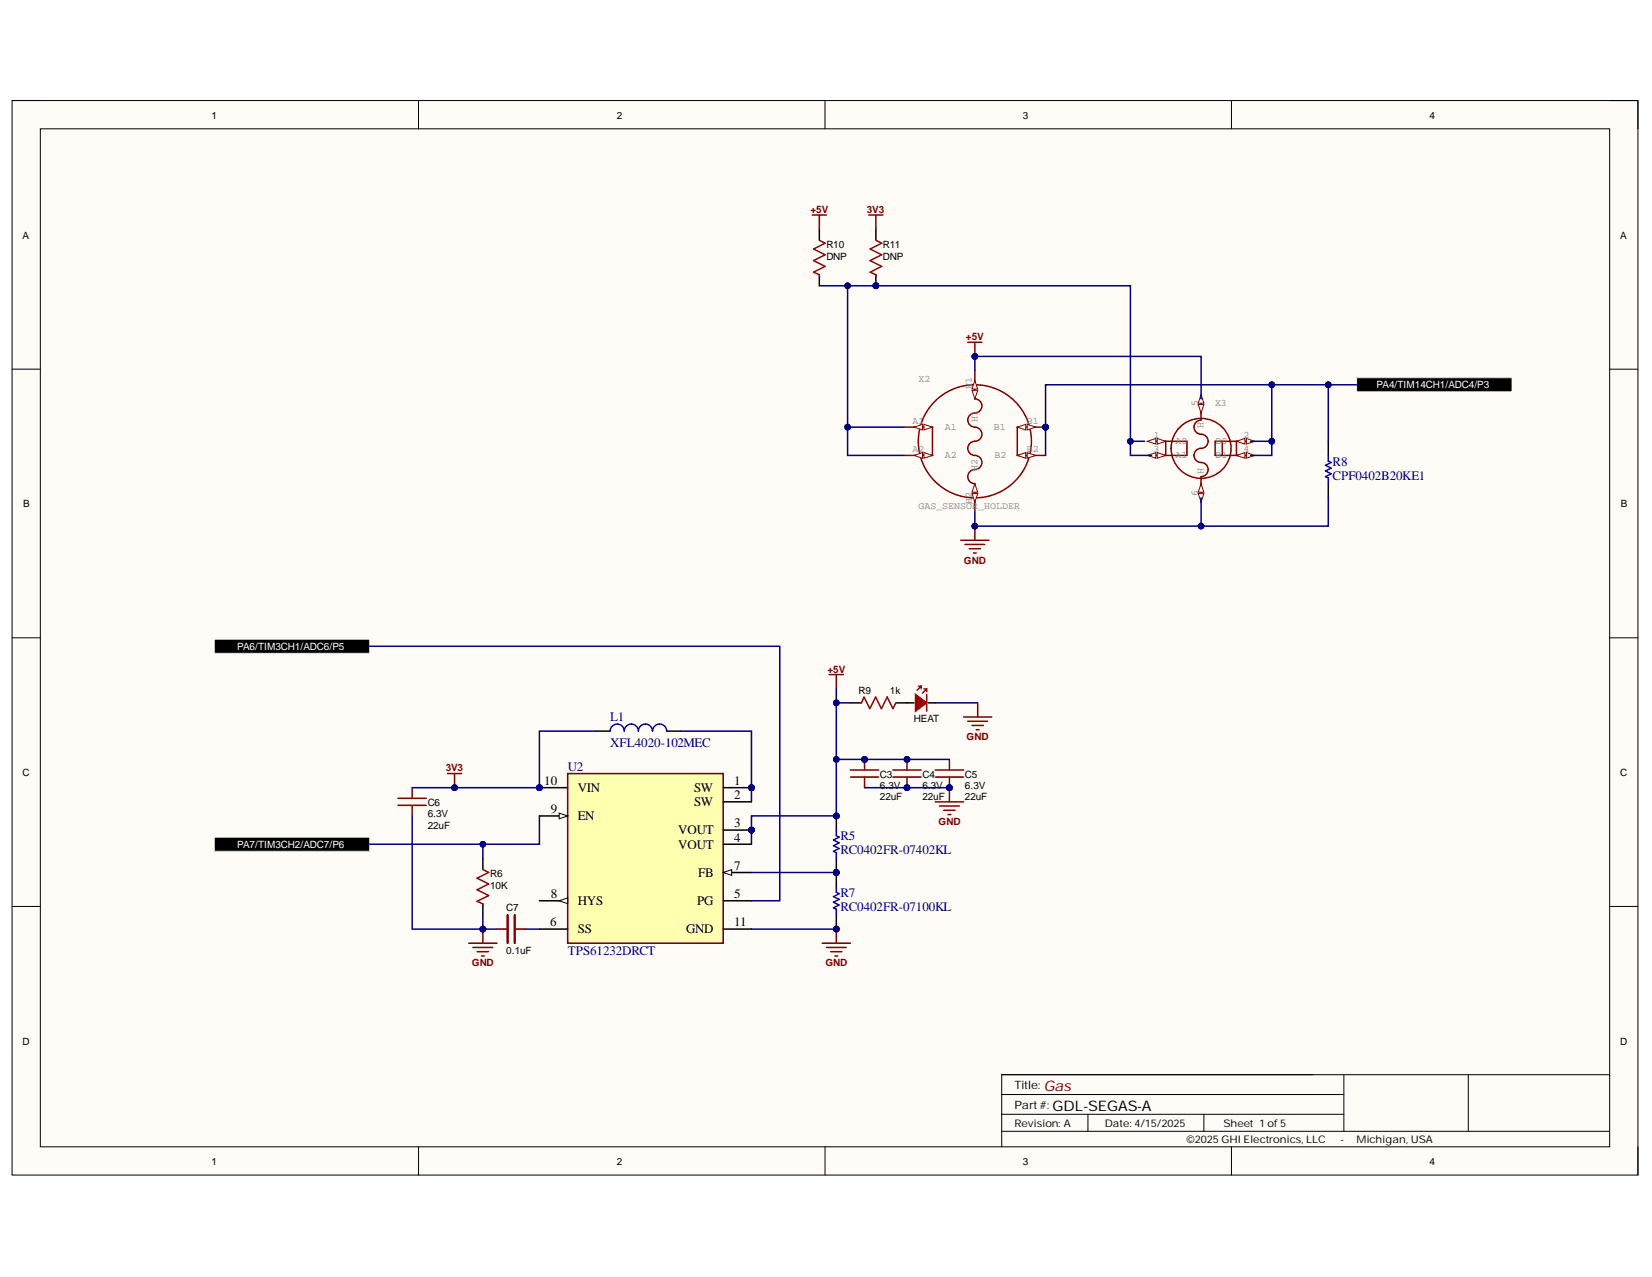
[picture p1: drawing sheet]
<svg xmlns="http://www.w3.org/2000/svg" width="279mm" height="216mm" viewBox="0 0 279 216" stroke-linecap="round" stroke-linejoin="round" font-family="sans-serif">
<defs><g id="words">
<text font-size="2.5" fill="#800000" x="176.6" y="184.4">Gas</text>
<text font-size="2.5" x="178" y="187.8">GDL-SEGAS-A</text>
<g font-size="2.2" fill="#000080">
<text x="225.4" y="78.7">R8</text>
<text x="225.4" y="81.1">CPF0402B20KE1</text>
<text x="103.2" y="122">L1</text>
<text x="96" y="130.3">U2</text>
<text x="103.2" y="126.3">XFL4020-102MEC</text>
<text x="142.1" y="142.1">R5</text>
<text x="142.1" y="144.5">RC0402FR-07402KL</text>
<text x="142.1" y="151.6">R7</text>
<text x="142.1" y="154">RC0402FR-07100KL</text>
<text x="96" y="161.5">TPS61232DRCT</text>
</g>
<g font-size="2.2">
<text x="92" y="132.7">10</text>
<text x="93.1" y="137.5">9</text>
<text x="97.7" y="134">VIN</text>
<text x="117.4" y="134">SW</text>
<text x="117.4" y="136.3">SW</text>
<text x="124.2" y="132.7">1</text>
<text x="124.2" y="135.2">2</text>
<text x="97.7" y="138.7">EN</text>
<text x="114.7" y="141.1">VOUT</text>
<text x="114.7" y="143.5">VOUT</text>
<text x="124.2" y="139.9">3</text>
<text x="124.2" y="142.3">4</text>
<text x="118.1" y="148.3">FB</text>
<text x="124.2" y="147.1">7</text>
<text x="93.1" y="151.9">8</text>
<text x="97.7" y="153.1">HYS</text>
<text x="117.9" y="153.1">PG</text>
<text x="124.2" y="151.9">5</text>
<text x="93.1" y="156.6">6</text>
<text x="97.7" y="157.8">SS</text>
<text x="116.1" y="157.8">GND</text>
<text x="124.2" y="156.6">11</text>
</g>
<g font-size="1.9">
<text x="171.6" y="184.1">Title:</text>
<text x="171.6" y="187.5">Part#:</text>
</g>
<g font-size="1.8">
<text x="171.6" y="190.5">Revision: A</text>
<text x="186.9" y="190.5">Date: 4/15/2025</text>
<text x="206.9" y="190.5">Sheet 1 of5</text>
<text x="200.7" y="193.3">©2025GHI Electronics, LLC</text>
<text x="226.7" y="193.3">-</text>
<text x="229.4" y="193.3">Michigan, USA</text>
</g>
<g font-size="1.7">
<text x="35.8" y="20">1</text>
<text x="104.3" y="20">2</text>
<text x="173" y="20">3</text>
<text x="241.8" y="20">4</text>
<text x="3.8" y="40.3">A</text>
<text x="139.8" y="42">R10</text>
<text x="149.3" y="42">R11</text>
<text x="274" y="40.3">A</text>
<text x="139.8" y="43.9">DNP</text>
<text x="149.3" y="43.9">DNP</text>
<text x="3.9" y="85.8">B</text>
<text x="274.1" y="85.8">B</text>
<text x="145.2" y="117.3">R9</text>
<text x="150.5" y="117.3">1k</text>
<text x="154.6" y="122">HEAT</text>
<text x="3.8" y="131.2">C</text>
<text x="148.8" y="131.5">C3</text>
<text x="156" y="131.5">C4</text>
<text x="163.2" y="131.5">C5</text>
<text x="274" y="131.2">C</text>
<text x="72.3" y="136.3">C6</text>
<text x="148.8" y="133.5">6.3V</text>
<text x="148.8" y="135.3">22uF</text>
<text x="156" y="133.5">6.3V</text>
<text x="156" y="135.3">22uF</text>
<text x="163.2" y="133.5">6.3V</text>
<text x="163.2" y="135.3">22uF</text>
<text x="72.3" y="138.2">6.3V</text>
<text x="72.3" y="140.1">22uF</text>
<text x="82.9" y="148.3">R6</text>
<text x="82.9" y="150.3">10K</text>
<text x="85.6" y="154.1">C7</text>
<text x="85.6" y="161.3">0.1uF</text>
<text x="3.8" y="176.6">D</text>
<text x="274" y="176.6">D</text>
<text x="35.8" y="196.9">1</text>
<text x="104.3" y="196.9">2</text>
<text x="173" y="196.9">3</text>
<text x="241.8" y="196.9">4</text>
</g>
<g font-size="1.7" fill="#800000">
<text x="137.1" y="36">+5V</text>
<text x="146.6" y="36">3V3</text>
<text x="163.4" y="57.5">+5V</text>
<text x="163" y="95.3">GND</text>
<text x="139.9" y="113.8">+5V</text>
<text x="163.4" y="125.2">GND</text>
<text x="75.4" y="130.4">3V3</text>
<text x="158.7" y="139.5">GND</text>
<text x="79.8" y="163.4">GND</text>
<text x="139.6" y="163.4">GND</text>
</g>
<g font-size="1.7" fill="#808080">
<text x="155.3" y="64.5">X2</text>
<text x="164.4" y="65.8" transform="rotate(-90 164.4 65.8)">H1</text>
<text x="154.3" y="71.7">A1</text>
<text x="165.3" y="71.4" transform="rotate(-90 165.3 71.4)">H1</text>
<text x="173.7" y="71.7">B1</text>
<text x="202.6" y="68.6" transform="rotate(-90 202.6 68.6)">5</text>
<text x="205.5" y="68.7">X3</text>
<text x="154.3" y="76.5">A2</text>
<text x="159.8" y="72.7">A1</text>
<text x="159.8" y="77.5">A2</text>
<text x="168.1" y="72.7">B1</text>
<text x="168.2" y="77.5">B2</text>
<text x="173.7" y="76.5">B2</text>
<text x="195.1" y="76.5">3</text>
<text x="195.2" y="74.1">1</text>
<text x="198.8" y="75">A0</text>
<text x="198.8" y="77.5">A1</text>
<text x="203.5" y="72.4" transform="rotate(-90 203.5 72.4)">H</text>
<text x="205.6" y="75">B0</text>
<text x="205.6" y="77.5">B1</text>
<text x="210.3" y="74.1">2</text>
<text x="210.3" y="76.5">4</text>
<text x="165.3" y="79.7" transform="rotate(-90 165.3 79.7)">H2</text>
<text x="202.6" y="83.8" transform="rotate(-90 202.6 83.8)">6</text>
<text x="203.5" y="80.1" transform="rotate(-90 203.5 80.1)">H</text>
<text x="155.3" y="86">GAS_SENSOR_HOLDER</text>
<text x="164.4" y="85.2" transform="rotate(-90 164.4 85.2)">H2</text>
</g>
<g font-size="1.7" fill="#fff">
<text x="232.8" y="65.6">PA4/TIM14CH1/ADC4/P3</text>
<text x="40.1" y="109.9">PA6/TIM3CH1/ADC6/P5</text>
<text x="40.1" y="143.4">PA7/TIM3CH2/ADC7/P6</text>
</g>
</g></defs>
<path d="M2 17h275v181.7h-275z" fill-rule="evenodd" fill="#fffcf8"/>
<path d="M2 17h275v181.7h-275z" fill="none" stroke="#000" stroke-width=".17"/>
<path d="M6.8 21.8h265.4v172.1h-265.4z" fill-rule="evenodd" fill="#fffcf8"/>
<g fill="none" stroke="#000" stroke-width=".17">
<path d="M2 17h4.8M70.8 17v4.8M139.5 17v4.8M208.3 17v4.8M272.2 17h4.8v4.8M6.8 21.8h265.4v172.1h-265.4zM2 62.4h4.8M272.2 62.4h4.8M2 107.8h4.8M272.2 107.8h4.8M2 153.3h4.8M272.2 153.3h4.8"/>
<path d="M70.8 193.9v4.8M139.5 193.9v4.8M169.4 188.4h57.9M169.4 191.3h102.8M169.4 185.1h57.9M184 188.4v2.9M203.6 188.4v2.9M208.3 193.9v4.8M227.3 181.7v9.6M248.3 181.7v9.6M272.2 181.9v-.2h-102.8v12.2M277 193.9v4.8"/>
</g>
<g fill="none" stroke="#800000" stroke-width=".25">
<path d="M197.2 74.6h3.5v2.4h-3.5zM203.1 67.4v3.6a1.19 1.19 0 0 0-1.2 1.2 1.19 1.19 0 0 0 1.2 1.2 1.19 1.19 0 0 1 1.2 1.2 1.19 1.19 0 0 1-1.2 1.2 1.19 1.19 0 0 0-1.2 1.2 1.19 1.19 0 0 0 1.2 1.2 1.19 1.19 0 0 1 1.2 1.2 1.19 1.19 0 0 1-1.2 1.2v1.2M205.5 74.6h3.6v2.4h-3.6zM206.7 74.6v2.4"/>
<circle cx="203.1" cy="75.8" r="5.1"/>
</g>
<path d="M202.7 68.4h.9l-.5 1.4z" fill="#f8fcff"/>
<path d="M202.7 68.4h.9l-.5 1.4z" fill="none" stroke="#800000" stroke-width=".17"/>
<path d="M203.1 66.7l.5 1.5h-.9z" fill="#f8fcff"/>
<path d="M203.1 66.7l.5 1.5h-.9z" fill="none" stroke="#800000" stroke-width=".17"/>
<path d="M203.1 81.8v2.4" fill="none" stroke="#800000" stroke-width=".25"/>
<path d="M203.1 81.8l.5 1.4h-.9z" fill="#f8fcff"/>
<path d="M203.1 81.8l.5 1.4h-.9z" fill="none" stroke="#800000" stroke-width=".17"/>
<path d="M202.7 83.5h.9l-.5 1.4z" fill="#f8fcff"/>
<path d="M202.7 83.5h.9l-.5 1.4z" fill="none" stroke="#800000" stroke-width=".17"/>
<path d="M194.8 74.6h2.4" fill="none" stroke="#800000" stroke-width=".25"/>
<path d="M195.7 74.1l1.5 .5-1.5 .5z" fill="#f8fcff"/>
<path d="M195.7 74.1l1.5 .5-1.5 .5z" fill="none" stroke="#800000" stroke-width=".17"/>
<path d="M194 74.6l1.5-.5v1z" fill="#f8fcff"/>
<path d="M194 74.6l1.5-.5v1z" fill="none" stroke="#800000" stroke-width=".17"/>
<path d="M209.1 74.6h2.4" fill="none" stroke="#800000" stroke-width=".25"/>
<path d="M209.1 74.6l1.4-.5v1z" fill="#f8fcff"/>
<path d="M209.1 74.6l1.4-.5v1z" fill="none" stroke="#800000" stroke-width=".17"/>
<path d="M210.8 74.1l1.4 .5-1.4 .5z" fill="#f8fcff"/>
<path d="M210.8 74.1l1.4 .5-1.4 .5z" fill="none" stroke="#800000" stroke-width=".17"/>
<path d="M194.8 77h2.4" fill="none" stroke="#800000" stroke-width=".25"/>
<path d="M195.7 76.5l1.5 .5-1.5 .5z" fill="#f8fcff"/>
<path d="M195.7 76.5l1.5 .5-1.5 .5z" fill="none" stroke="#800000" stroke-width=".17"/>
<path d="M194 77l1.5-.5v1z" fill="#f8fcff"/>
<path d="M194 77l1.5-.5v1z" fill="none" stroke="#800000" stroke-width=".17"/>
<path d="M209.1 77h2.4" fill="none" stroke="#800000" stroke-width=".25"/>
<path d="M209.1 77l1.4-.5v1z" fill="#f8fcff"/>
<path d="M209.1 77l1.4-.5v1z" fill="none" stroke="#800000" stroke-width=".17"/>
<path d="M210.8 76.5l1.4 .5-1.4 .5z" fill="#f8fcff"/>
<path d="M210.8 76.5l1.4 .5-1.4 .5z" fill="none" stroke="#800000" stroke-width=".17"/>
<circle cx="176.8" cy="72.2" r=".48" fill="#000080"/>
<circle cx="176.8" cy="72.2" r=".48" fill="none" stroke="#000080" stroke-width=".17"/>
<g fill="none" stroke="#800000" stroke-width=".25">
<path d="M152.9 72.2h4.8v4.8M164.9 67.4a1.19 1.19 0 0 1 1.2 1.2 1.19 1.19 0 0 1-1.2 1.2 1.2 1.2 0 0 0-1.2 1.2 1.2 1.2 0 0 0 1.2 1.2 1.19 1.19 0 0 1 1.2 1.2 1.19 1.19 0 0 1-1.2 1.2 1.19 1.19 0 0 0-1.2 1.2 1.19 1.19 0 0 0 1.2 1.2 1.19 1.19 0 0 1 1.2 1.2 1.19 1.19 0 0 1-1.2 1.2 1.2 1.2 0 0 0-1.2 1.2 1.2 1.2 0 0 0 1.2 1.2M172 72.2v4.8"/>
<circle cx="164.9" cy="74.6" r="9.6"/>
</g>
<path d="M156.3 71.7l1.4 .5-1.4 .5z" fill="#f8fcff"/>
<path d="M156.3 71.7l1.4 .5-1.4 .5z" fill="none" stroke="#800000" stroke-width=".17"/>
<path d="M154.6 72.2l1.4-.5v1z" fill="#f8fcff"/>
<path d="M154.6 72.2l1.4-.5v1z" fill="none" stroke="#800000" stroke-width=".17"/>
<path d="M152.9 77h4.8" fill="none" stroke="#800000" stroke-width=".25"/>
<path d="M156.3 76.5l1.4 .5-1.4 .5z" fill="#f8fcff"/>
<path d="M156.3 76.5l1.4 .5-1.4 .5z" fill="none" stroke="#800000" stroke-width=".17"/>
<path d="M154.6 77l1.4-.5v1z" fill="#f8fcff"/>
<path d="M154.6 77l1.4-.5v1z" fill="none" stroke="#800000" stroke-width=".17"/>
<path d="M172.1 77h4.7" fill="none" stroke="#800000" stroke-width=".25"/>
<path d="M172.1 77l1.4-.5v1z" fill="#f8fcff"/>
<path d="M172.1 77l1.4-.5v1z" fill="none" stroke="#800000" stroke-width=".17"/>
<path d="M173.7 76.5l1.5 .5-1.5 .5z" fill="#f8fcff"/>
<path d="M173.7 76.5l1.5 .5-1.5 .5z" fill="none" stroke="#800000" stroke-width=".17"/>
<path d="M172.1 72.2h4.7" fill="none" stroke="#800000" stroke-width=".25"/>
<path d="M172.1 72.2l1.4-.5v1z" fill="#f8fcff"/>
<path d="M172.1 72.2l1.4-.5v1z" fill="none" stroke="#800000" stroke-width=".17"/>
<path d="M173.7 71.7l1.5 .5-1.5 .5z" fill="#f8fcff"/>
<path d="M173.7 71.7l1.5 .5-1.5 .5z" fill="none" stroke="#800000" stroke-width=".17"/>
<circle cx="176.8" cy="72.2" r=".48" fill="#000080"/>
<circle cx="176.8" cy="72.2" r=".48" fill="none" stroke="#000080" stroke-width=".17"/>
<path d="M164.9 62.7v4.7" fill="none" stroke="#800000" stroke-width=".25"/>
<path d="M164.4 66h1l-.5 1.4z" fill="#f8fcff"/>
<path d="M164.4 66h1l-.5 1.4z" fill="none" stroke="#800000" stroke-width=".17"/>
<path d="M164.9 64.3l.5 1.5h-1z" fill="#f8fcff"/>
<path d="M164.9 64.3l.5 1.5h-1z" fill="none" stroke="#800000" stroke-width=".17"/>
<path d="M164.9 81.8v4.8" fill="none" stroke="#800000" stroke-width=".25"/>
<path d="M164.9 81.8l.5 1.4h-1z" fill="#f8fcff"/>
<path d="M164.9 81.8l.5 1.4h-1z" fill="none" stroke="#800000" stroke-width=".17"/>
<path d="M164.4 83.5h1l-.5 1.4z" fill="#f8fcff"/>
<path d="M164.4 83.5h1l-.5 1.4z" fill="none" stroke="#800000" stroke-width=".17"/>
<circle cx="91.2" cy="133.2" r=".48" fill="#000080"/>
<circle cx="91.2" cy="133.2" r=".48" fill="none" stroke="#000080" stroke-width=".17"/>
<circle cx="127.1" cy="133.2" r=".48" fill="#000080"/>
<circle cx="127.1" cy="133.2" r=".48" fill="none" stroke="#000080" stroke-width=".17"/>
<circle cx="127.1" cy="140.3" r=".48" fill="#000080"/>
<circle cx="127.1" cy="140.3" r=".48" fill="none" stroke="#000080" stroke-width=".17"/>
<path d="M96 130.8h26.3v28.7h-26.3z" fill-rule="evenodd" fill="#ffffb0"/>
<path d="M96 130.8h26.3v28.7h-26.3z" fill="none" stroke="#800000" stroke-width=".25"/>
<path d="M91.2 133.2h4.8" fill="none" stroke="#000" stroke-width=".25"/>
<circle cx="91.2" cy="133.2" r=".48" fill="#000080"/>
<circle cx="91.2" cy="133.2" r=".48" fill="none" stroke="#000080" stroke-width=".17"/>
<path d="M122.3 133.2h4.8" fill="none" stroke="#000" stroke-width=".25"/>
<circle cx="127.1" cy="133.2" r=".48" fill="#000080"/>
<circle cx="127.1" cy="133.2" r=".48" fill="none" stroke="#000080" stroke-width=".17"/>
<path d="M122.3 135.6h4.8M122.3 140.3h4.8" fill="none" stroke="#000" stroke-width=".25"/>
<circle cx="127.1" cy="140.3" r=".48" fill="#000080"/>
<circle cx="127.1" cy="140.3" r=".48" fill="none" stroke="#000080" stroke-width=".17"/>
<path d="M91.2 138h4.8M122.3 142.7h4.8" fill="none" stroke="#000" stroke-width=".25"/>
<path d="M94.6 137.5l1.4 .5-1.4 .4z" fill="#f8fcff"/>
<path d="M94.6 137.5l1.4 .5-1.4 .4z" fill="none" stroke="#000" stroke-width=".17"/>
<path d="M122.3 147.5h4.8" fill="none" stroke="#000" stroke-width=".25"/>
<path d="M122.3 147.5l1.4-.5v1z" fill="#f8fcff"/>
<path d="M122.3 147.5l1.4-.5v1z" fill="none" stroke="#000" stroke-width=".17"/>
<path d="M91.2 152.3h4.8" fill="none" stroke="#000" stroke-width=".25"/>
<path d="M94.6 152.3l1.4-.5v1z" fill="#f8fcff"/>
<path d="M94.6 152.3l1.4-.5v1z" fill="none" stroke="#000" stroke-width=".17"/>
<path d="M91.2 157.1h4.8M122.3 152.3h4.8M122.3 157.1h4.8" fill="none" stroke="#000" stroke-width=".25"/>
<circle cx="146.2" cy="128.4" r=".48" fill="#000080"/>
<circle cx="146.2" cy="128.4" r=".48" fill="none" stroke="#000080" stroke-width=".17"/>
<path d="M146.2 128.4v1.8M146.2 131.4v1.8" fill="none" stroke="#800000" stroke-width=".25"/>
<circle cx="146.2" cy="128.4" r=".48" fill="#000080"/>
<circle cx="146.2" cy="128.4" r=".48" fill="none" stroke="#000080" stroke-width=".17"/>
<path d="M143.8 131.4h4.8M143.8 130.2h4.8" fill="none" stroke="#800000" stroke-width=".25"/>
<circle cx="153.4" cy="133.2" r=".48" fill="#000080"/>
<circle cx="153.4" cy="133.2" r=".48" fill="none" stroke="#000080" stroke-width=".17"/>
<circle cx="153.4" cy="128.4" r=".48" fill="#000080"/>
<circle cx="153.4" cy="128.4" r=".48" fill="none" stroke="#000080" stroke-width=".17"/>
<path d="M153.4 131.4v1.8" fill="none" stroke="#800000" stroke-width=".25"/>
<circle cx="153.4" cy="133.2" r=".48" fill="#000080"/>
<circle cx="153.4" cy="133.2" r=".48" fill="none" stroke="#000080" stroke-width=".17"/>
<path d="M153.4 128.4v1.8" fill="none" stroke="#800000" stroke-width=".25"/>
<circle cx="153.4" cy="128.4" r=".48" fill="#000080"/>
<circle cx="153.4" cy="128.4" r=".48" fill="none" stroke="#000080" stroke-width=".17"/>
<path d="M151 131.4h4.8M151 130.2h4.8" fill="none" stroke="#800000" stroke-width=".25"/>
<circle cx="160.6" cy="133.2" r=".48" fill="#000080"/>
<circle cx="160.6" cy="133.2" r=".48" fill="none" stroke="#000080" stroke-width=".17"/>
<path d="M160.6 131.4v1.8" fill="none" stroke="#800000" stroke-width=".25"/>
<circle cx="160.6" cy="133.2" r=".48" fill="#000080"/>
<circle cx="160.6" cy="133.2" r=".48" fill="none" stroke="#000080" stroke-width=".17"/>
<path d="M67.3 136.2h4.8M67.3 135h4.8M69.7 133.2v1.8M69.7 136.2v1.8M158.2 131.4h4.8M158.2 130.2h4.8M160.6 128.4v1.8" fill="none" stroke="#800000" stroke-width=".25"/>
<circle cx="141.4" cy="147.5" r=".48" fill="#000080"/>
<circle cx="141.4" cy="147.5" r=".48" fill="none" stroke="#000080" stroke-width=".17"/>
<circle cx="141.4" cy="138" r=".48" fill="#000080"/>
<circle cx="141.4" cy="138" r=".48" fill="none" stroke="#000080" stroke-width=".17"/>
<path d="M141.4 145.1v2.4" fill="none" stroke="#000" stroke-width=".25"/>
<circle cx="141.4" cy="147.5" r=".48" fill="#000080"/>
<circle cx="141.4" cy="147.5" r=".48" fill="none" stroke="#000080" stroke-width=".17"/>
<path d="M141.4 138v2.3" fill="none" stroke="#000" stroke-width=".25"/>
<circle cx="141.4" cy="138" r=".48" fill="#000080"/>
<circle cx="141.4" cy="138" r=".48" fill="none" stroke="#000080" stroke-width=".17"/>
<path d="M141.4 140.3v1l.5 .2-.9 .5 .9 .5-.9 .5 .9 .5-.9 .4 .4 .3v.9" fill="none" stroke="#00f" stroke-width=".25"/>
<circle cx="141.4" cy="157.1" r=".48" fill="#000080"/>
<circle cx="141.4" cy="157.1" r=".48" fill="none" stroke="#000080" stroke-width=".17"/>
<circle cx="141.4" cy="147.5" r=".48" fill="#000080"/>
<circle cx="141.4" cy="147.5" r=".48" fill="none" stroke="#000080" stroke-width=".17"/>
<path d="M141.4 154.7v2.4" fill="none" stroke="#000" stroke-width=".25"/>
<circle cx="141.4" cy="157.1" r=".48" fill="#000080"/>
<circle cx="141.4" cy="157.1" r=".48" fill="none" stroke="#000080" stroke-width=".17"/>
<path d="M141.4 147.5v2.4" fill="none" stroke="#000" stroke-width=".25"/>
<circle cx="141.4" cy="147.5" r=".48" fill="#000080"/>
<circle cx="141.4" cy="147.5" r=".48" fill="none" stroke="#000080" stroke-width=".17"/>
<path d="M141.4 149.9v1l.5 .2-.9 .5 .9 .5-.9 .4 .9 .5-.9 .5 .4 .2v1" fill="none" stroke="#00f" stroke-width=".25"/>
<path d="M162.5 91.3h4.8M163.2 92.1h3.3M163.9 92.8h1.9M164.6 93.5h.5M164.9 88.9v2.4" fill="none" stroke="#800000" stroke-width=".25"/>
<circle cx="164.9" cy="89" r=".48" fill="#000080"/>
<circle cx="164.9" cy="89" r=".48" fill="none" stroke="#000080" stroke-width=".17"/>
<path d="M158.2 135.6h4.8M158.9 136.3h3.3M159.6 137h1.9M160.3 137.7h.5M160.6 133.2v2.4" fill="none" stroke="#800000" stroke-width=".25"/>
<circle cx="160.6" cy="133.2" r=".48" fill="#000080"/>
<circle cx="160.6" cy="133.2" r=".48" fill="none" stroke="#000080" stroke-width=".17"/>
<path d="M79.3 159.5h4.8M81.7 157.1v2.4M84.1 157.1h1.7M85.8 154.7v4.8M87 154.7v4.8M87 157.1h1.8M80 160.2h3.3M80.7 160.9h1.9M81.4 161.6h.5" fill="none" stroke="#800000" stroke-width=".25"/>
<circle cx="81.7" cy="157.1" r=".48" fill="#000080"/>
<circle cx="81.7" cy="157.1" r=".48" fill="none" stroke="#000080" stroke-width=".17"/>
<path d="M75.7 130.8h2.4M76.9 130.8v2.4" fill="none" stroke="#800000" stroke-width=".25"/>
<circle cx="76.9" cy="133.2" r=".48" fill="#000080"/>
<circle cx="76.9" cy="133.2" r=".48" fill="none" stroke="#000080" stroke-width=".17"/>
<path d="M163.7 57.9h2.4M164.9 57.9v2.4" fill="none" stroke="#800000" stroke-width=".25"/>
<circle cx="164.9" cy="60.3" r=".48" fill="#000080"/>
<circle cx="164.9" cy="60.3" r=".48" fill="none" stroke="#000080" stroke-width=".17"/>
<path d="M153.4 118.8h1.2M157 118.8h1.2M100.8 123.6h2.4M112.7 123.6h2.4M81.7 145.1v1.8M81.7 153v1.7" fill="none" stroke="#000" stroke-width=".25"/>
<path d="M103.2 123.6a1.19 1.19 0 0 1 1.2-1.2 1.19 1.19 0 0 1 1.2 1.2 1.19 1.19 0 0 1 1.2-1.2 1.19 1.19 0 0 1 1.2 1.2 1.2 1.2 0 0 1 1.2-1.2 1.2 1.2 0 0 1 1.2 1.2 1.19 1.19 0 0 1 1.2-1.2 1.19 1.19 0 0 1 1.1 1.2" fill="none" stroke="#00f" stroke-width=".25"/>
<path d="M81.7 147l.9 .5-1.9 1 1.9 1-1.9 .9 1.9 1-1.9 1 1 .4v.3" fill="none" stroke="#980000" stroke-width=".25"/>
<path d="M156.3 116.5h.4v.4" fill="none" stroke="#f00" stroke-width=".25"/>
<path d="M154.8 117.4l1.9 1.4-1.9 1.4z" fill="#f00"/>
<path d="M154.8 117.4l1.9 1.4-1.9 1.4zM155.3 116h.5M155.8 116v.5M155.8 116l-.7 .7M156.7 117.4v2.8M156.7 116.5l-.7 .7" fill="none" stroke="#f00" stroke-width=".25"/>
<path d="M140.2 114.1h2.4M141.4 114.1v2.3M165.4 118.8v2.4M163 121.2h4.7M163.7 121.9h3.3M164.4 122.7h1.9M165.1 123.4h.5M139 159.5h4.8M141.4 157.1v2.4M139.8 160.2h3.3M140.5 160.9h1.9M141.2 161.6h.5" fill="none" stroke="#800000" stroke-width=".25"/>
<path d="M224.7 74.6v2.4M224.7 81.8v2.4M143.8 118.8h1.7M151.6 118.8h1.8" fill="none" stroke="#000" stroke-width=".25"/>
<path d="M145.4 118.8h.3l.4-.9 1 1.9 1-1.9 1 1.9 .9-1.9 1 1.9 .5-1" fill="none" stroke="#980000" stroke-width=".25"/>
<path d="M224.7 77v1l.4 .2-.9 .5 .9 .5-.9 .4 .9 .5-.9 .5 .5 .2v1" fill="none" stroke="#00f" stroke-width=".25"/>
<circle cx="141.4" cy="157.1" r=".48" fill="#000080"/>
<circle cx="141.4" cy="157.1" r=".48" fill="none" stroke="#000080" stroke-width=".17"/>
<circle cx="148.1" cy="48.3" r=".48" fill="#000080"/>
<circle cx="148.1" cy="48.3" r=".48" fill="none" stroke="#000080" stroke-width=".17"/>
<path d="M148.1 46.6v1.7" fill="none" stroke="#000" stroke-width=".25"/>
<circle cx="148.1" cy="48.3" r=".48" fill="#000080"/>
<circle cx="148.1" cy="48.3" r=".48" fill="none" stroke="#000080" stroke-width=".17"/>
<path d="M138.6 38.7v1.8M148.1 38.7v1.8M138.6 46.6v1.7" fill="none" stroke="#000" stroke-width=".25"/>
<path d="M138.6 40.6l1 .5-2 1 2 1-2 1 2 .9-2 1 1 .4v.4M148.1 40.6l1 .5-1.9 1 1.9 1-1.9 1 1.9 .9-1.9 1 .9 .4v.4" fill="none" stroke="#980000" stroke-width=".25"/>
<path d="M137.4 36.4h2.4M138.6 36.4v2.3M146.9 36.4h2.4M148.1 36.4v2.3" fill="none" stroke="#800000" stroke-width=".25"/>
<g fill="#000">
<path d="M229.4 63.9h26.3v2.3h-26.3z" fill-rule="evenodd"/>
<path d="M36.2 108.1h26.3v2.4h-26.3z" fill-rule="evenodd"/>
<path d="M36.2 141.5h26.3v2.4h-26.3z" fill-rule="evenodd"/>
</g>
<path d="M229.4 63.9h26.3v2.3h-26.3zM36.2 108.1h26.3v2.4h-26.3zM36.2 141.5h26.3v2.4h-26.3z" fill="none" stroke="#fff" stroke-width=".17"/>
<path d="M127.1 157.1h14.3" fill="none" stroke="#000080" stroke-width=".25"/>
<circle cx="141.4" cy="157.1" r=".48" fill="#000080"/>
<circle cx="141.4" cy="157.1" r=".48" fill="none" stroke="#000080" stroke-width=".17"/>
<path d="M127.1 147.5h14.3" fill="none" stroke="#000080" stroke-width=".25"/>
<circle cx="141.4" cy="147.5" r=".48" fill="#000080"/>
<circle cx="141.4" cy="147.5" r=".48" fill="none" stroke="#000080" stroke-width=".17"/>
<path d="M127.1 140.3v2.4" fill="none" stroke="#000080" stroke-width=".25"/>
<circle cx="127.1" cy="140.3" r=".48" fill="#000080"/>
<circle cx="127.1" cy="140.3" r=".48" fill="none" stroke="#000080" stroke-width=".17"/>
<path d="M141.4 138h-14.3v2.3" fill="none" stroke="#000080" stroke-width=".25"/>
<circle cx="127.1" cy="140.3" r=".48" fill="#000080"/>
<circle cx="127.1" cy="140.3" r=".48" fill="none" stroke="#000080" stroke-width=".17"/>
<circle cx="141.4" cy="138" r=".48" fill="#000080"/>
<circle cx="141.4" cy="138" r=".48" fill="none" stroke="#000080" stroke-width=".17"/>
<path d="M146.2 128.4h-4.8v9.6" fill="none" stroke="#000080" stroke-width=".25"/>
<circle cx="141.4" cy="138" r=".48" fill="#000080"/>
<circle cx="141.4" cy="138" r=".48" fill="none" stroke="#000080" stroke-width=".17"/>
<circle cx="141.4" cy="128.4" r=".48" fill="#000080"/>
<circle cx="141.4" cy="128.4" r=".48" fill="none" stroke="#000080" stroke-width=".17"/>
<circle cx="146.2" cy="128.4" r=".48" fill="#000080"/>
<circle cx="146.2" cy="128.4" r=".48" fill="none" stroke="#000080" stroke-width=".17"/>
<path d="M146.2 133.2h7.2" fill="none" stroke="#000080" stroke-width=".25"/>
<circle cx="153.4" cy="133.2" r=".48" fill="#000080"/>
<circle cx="153.4" cy="133.2" r=".48" fill="none" stroke="#000080" stroke-width=".17"/>
<path d="M153.4 133.2h7.2" fill="none" stroke="#000080" stroke-width=".25"/>
<circle cx="153.4" cy="133.2" r=".48" fill="#000080"/>
<circle cx="153.4" cy="133.2" r=".48" fill="none" stroke="#000080" stroke-width=".17"/>
<circle cx="160.6" cy="133.2" r=".48" fill="#000080"/>
<circle cx="160.6" cy="133.2" r=".48" fill="none" stroke="#000080" stroke-width=".17"/>
<path d="M76.9 133.2h14.3M88.8 157.1h2.4" fill="none" stroke="#000080" stroke-width=".25"/>
<circle cx="76.9" cy="133.2" r=".48" fill="#000080"/>
<circle cx="76.9" cy="133.2" r=".48" fill="none" stroke="#000080" stroke-width=".17"/>
<circle cx="91.2" cy="133.2" r=".48" fill="#000080"/>
<circle cx="91.2" cy="133.2" r=".48" fill="none" stroke="#000080" stroke-width=".17"/>
<path d="M100.8 123.6h-9.6v9.6" fill="none" stroke="#000080" stroke-width=".25"/>
<circle cx="91.2" cy="133.2" r=".48" fill="#000080"/>
<circle cx="91.2" cy="133.2" r=".48" fill="none" stroke="#000080" stroke-width=".17"/>
<path d="M115.1 123.6h12v9.6" fill="none" stroke="#000080" stroke-width=".25"/>
<circle cx="127.1" cy="133.2" r=".48" fill="#000080"/>
<circle cx="127.1" cy="133.2" r=".48" fill="none" stroke="#000080" stroke-width=".17"/>
<path d="M127.1 133.2v2.4" fill="none" stroke="#000080" stroke-width=".25"/>
<circle cx="127.1" cy="133.2" r=".48" fill="#000080"/>
<circle cx="127.1" cy="133.2" r=".48" fill="none" stroke="#000080" stroke-width=".17"/>
<path d="M81.7 154.7v2.4" fill="none" stroke="#000080" stroke-width=".25"/>
<circle cx="81.7" cy="157.1" r=".48" fill="#000080"/>
<circle cx="81.7" cy="157.1" r=".48" fill="none" stroke="#000080" stroke-width=".17"/>
<path d="M81.7 142.7v2.4" fill="none" stroke="#000080" stroke-width=".25"/>
<circle cx="81.7" cy="142.7" r=".48" fill="#000080"/>
<circle cx="81.7" cy="142.7" r=".48" fill="none" stroke="#000080" stroke-width=".17"/>
<path d="M81.7 157.1h2.4" fill="none" stroke="#000080" stroke-width=".25"/>
<circle cx="81.7" cy="157.1" r=".48" fill="#000080"/>
<circle cx="81.7" cy="157.1" r=".48" fill="none" stroke="#000080" stroke-width=".17"/>
<path d="M69.7 138v19.1h12" fill="none" stroke="#000080" stroke-width=".25"/>
<circle cx="81.7" cy="157.1" r=".48" fill="#000080"/>
<circle cx="81.7" cy="157.1" r=".48" fill="none" stroke="#000080" stroke-width=".17"/>
<path d="M69.7 133.2h7.2" fill="none" stroke="#000080" stroke-width=".25"/>
<circle cx="76.9" cy="133.2" r=".48" fill="#000080"/>
<circle cx="76.9" cy="133.2" r=".48" fill="none" stroke="#000080" stroke-width=".17"/>
<path d="M164.9 60.3v2.4" fill="none" stroke="#000080" stroke-width=".25"/>
<circle cx="164.9" cy="60.3" r=".48" fill="#000080"/>
<circle cx="164.9" cy="60.3" r=".48" fill="none" stroke="#000080" stroke-width=".17"/>
<path d="M164.9 60.3h38.2v7.1" fill="none" stroke="#000080" stroke-width=".25"/>
<circle cx="164.9" cy="60.3" r=".48" fill="#000080"/>
<circle cx="164.9" cy="60.3" r=".48" fill="none" stroke="#000080" stroke-width=".17"/>
<path d="M164.9 86.6v2.3" fill="none" stroke="#000080" stroke-width=".25"/>
<circle cx="164.9" cy="89" r=".48" fill="#000080"/>
<circle cx="164.9" cy="89" r=".48" fill="none" stroke="#000080" stroke-width=".17"/>
<path d="M203.1 84.2v4.8h-38.2" fill="none" stroke="#000080" stroke-width=".25"/>
<circle cx="164.9" cy="89" r=".48" fill="#000080"/>
<circle cx="164.9" cy="89" r=".48" fill="none" stroke="#000080" stroke-width=".17"/>
<circle cx="203.1" cy="89" r=".48" fill="#000080"/>
<circle cx="203.1" cy="89" r=".48" fill="none" stroke="#000080" stroke-width=".17"/>
<path d="M176.8 72.2v4.8" fill="none" stroke="#000080" stroke-width=".25"/>
<circle cx="176.8" cy="72.2" r=".48" fill="#000080"/>
<circle cx="176.8" cy="72.2" r=".48" fill="none" stroke="#000080" stroke-width=".17"/>
<path d="M211.5 74.6h3.6" fill="none" stroke="#000080" stroke-width=".25"/>
<circle cx="215.1" cy="74.6" r=".48" fill="#000080"/>
<circle cx="215.1" cy="74.6" r=".48" fill="none" stroke="#000080" stroke-width=".17"/>
<path d="M224.7 65.1v9.5" fill="none" stroke="#000080" stroke-width=".25"/>
<circle cx="224.7" cy="65" r=".48" fill="#000080"/>
<circle cx="224.7" cy="65" r=".48" fill="none" stroke="#000080" stroke-width=".17"/>
<path d="M224.7 84.2v4.8h-21.6" fill="none" stroke="#000080" stroke-width=".25"/>
<circle cx="203.1" cy="89" r=".48" fill="#000080"/>
<circle cx="203.1" cy="89" r=".48" fill="none" stroke="#000080" stroke-width=".17"/>
<path d="M191.2 74.6h2.4" fill="none" stroke="#000080" stroke-width=".25"/>
<circle cx="191.2" cy="74.6" r=".48" fill="#000080"/>
<circle cx="191.2" cy="74.6" r=".48" fill="none" stroke="#000080" stroke-width=".17"/>
<path d="M143.4 72.2h9.5" fill="none" stroke="#000080" stroke-width=".25"/>
<circle cx="143.4" cy="72.2" r=".48" fill="#000080"/>
<circle cx="143.4" cy="72.2" r=".48" fill="none" stroke="#000080" stroke-width=".17"/>
<path d="M146.2 128.4h14.4" fill="none" stroke="#000080" stroke-width=".25"/>
<circle cx="146.2" cy="128.4" r=".48" fill="#000080"/>
<circle cx="146.2" cy="128.4" r=".48" fill="none" stroke="#000080" stroke-width=".17"/>
<circle cx="153.4" cy="128.4" r=".48" fill="#000080"/>
<circle cx="153.4" cy="128.4" r=".48" fill="none" stroke="#000080" stroke-width=".17"/>
<path d="M141.4 118.8h2.4M158.2 118.8h7.2" fill="none" stroke="#000080" stroke-width=".25"/>
<circle cx="141.4" cy="118.8" r=".48" fill="#000080"/>
<circle cx="141.4" cy="118.8" r=".48" fill="none" stroke="#000080" stroke-width=".17"/>
<path d="M138.6 48.3h9.5M62.5 109.3h69.4v43h-4.8" fill="none" stroke="#000080" stroke-width=".25"/>
<circle cx="143.4" cy="48.3" r=".48" fill="#000080"/>
<circle cx="143.4" cy="48.3" r=".48" fill="none" stroke="#000080" stroke-width=".17"/>
<circle cx="148.1" cy="48.3" r=".48" fill="#000080"/>
<circle cx="148.1" cy="48.3" r=".48" fill="none" stroke="#000080" stroke-width=".17"/>
<path d="M143.4 48.3v28.7h9.5" fill="none" stroke="#000080" stroke-width=".25"/>
<circle cx="143.4" cy="48.3" r=".48" fill="#000080"/>
<circle cx="143.4" cy="48.3" r=".48" fill="none" stroke="#000080" stroke-width=".17"/>
<circle cx="143.4" cy="72.2" r=".48" fill="#000080"/>
<circle cx="143.4" cy="72.2" r=".48" fill="none" stroke="#000080" stroke-width=".17"/>
<path d="M148.1 48.3h43.1v28.7h3.6" fill="none" stroke="#000080" stroke-width=".25"/>
<circle cx="191.2" cy="74.6" r=".48" fill="#000080"/>
<circle cx="191.2" cy="74.6" r=".48" fill="none" stroke="#000080" stroke-width=".17"/>
<circle cx="148.1" cy="48.3" r=".48" fill="#000080"/>
<circle cx="148.1" cy="48.3" r=".48" fill="none" stroke="#000080" stroke-width=".17"/>
<path d="M215.1 65.1v11.9h-3.6" fill="none" stroke="#000080" stroke-width=".25"/>
<circle cx="215.1" cy="74.6" r=".48" fill="#000080"/>
<circle cx="215.1" cy="74.6" r=".48" fill="none" stroke="#000080" stroke-width=".17"/>
<circle cx="215.1" cy="65" r=".48" fill="#000080"/>
<circle cx="215.1" cy="65" r=".48" fill="none" stroke="#000080" stroke-width=".17"/>
<path d="M229.4 65.1h-52.6v7.1" fill="none" stroke="#000080" stroke-width=".25"/>
<circle cx="176.8" cy="72.2" r=".48" fill="#000080"/>
<circle cx="176.8" cy="72.2" r=".48" fill="none" stroke="#000080" stroke-width=".17"/>
<circle cx="215.1" cy="65" r=".48" fill="#000080"/>
<circle cx="215.1" cy="65" r=".48" fill="none" stroke="#000080" stroke-width=".17"/>
<circle cx="224.7" cy="65" r=".48" fill="#000080"/>
<circle cx="224.7" cy="65" r=".48" fill="none" stroke="#000080" stroke-width=".17"/>
<path d="M91.2 138v4.7h-28.7" fill="none" stroke="#000080" stroke-width=".25"/>
<circle cx="81.7" cy="142.7" r=".48" fill="#000080"/>
<circle cx="81.7" cy="142.7" r=".48" fill="none" stroke="#000080" stroke-width=".17"/>
<path d="M141.4 116.4v12" fill="none" stroke="#000080" stroke-width=".25"/>
<circle cx="141.4" cy="118.8" r=".48" fill="#000080"/>
<circle cx="141.4" cy="118.8" r=".48" fill="none" stroke="#000080" stroke-width=".17"/>
<circle cx="141.4" cy="128.4" r=".48" fill="#000080"/>
<circle cx="141.4" cy="128.4" r=".48" fill="none" stroke="#000080" stroke-width=".17"/>
<use href="#words"/>
</svg>
